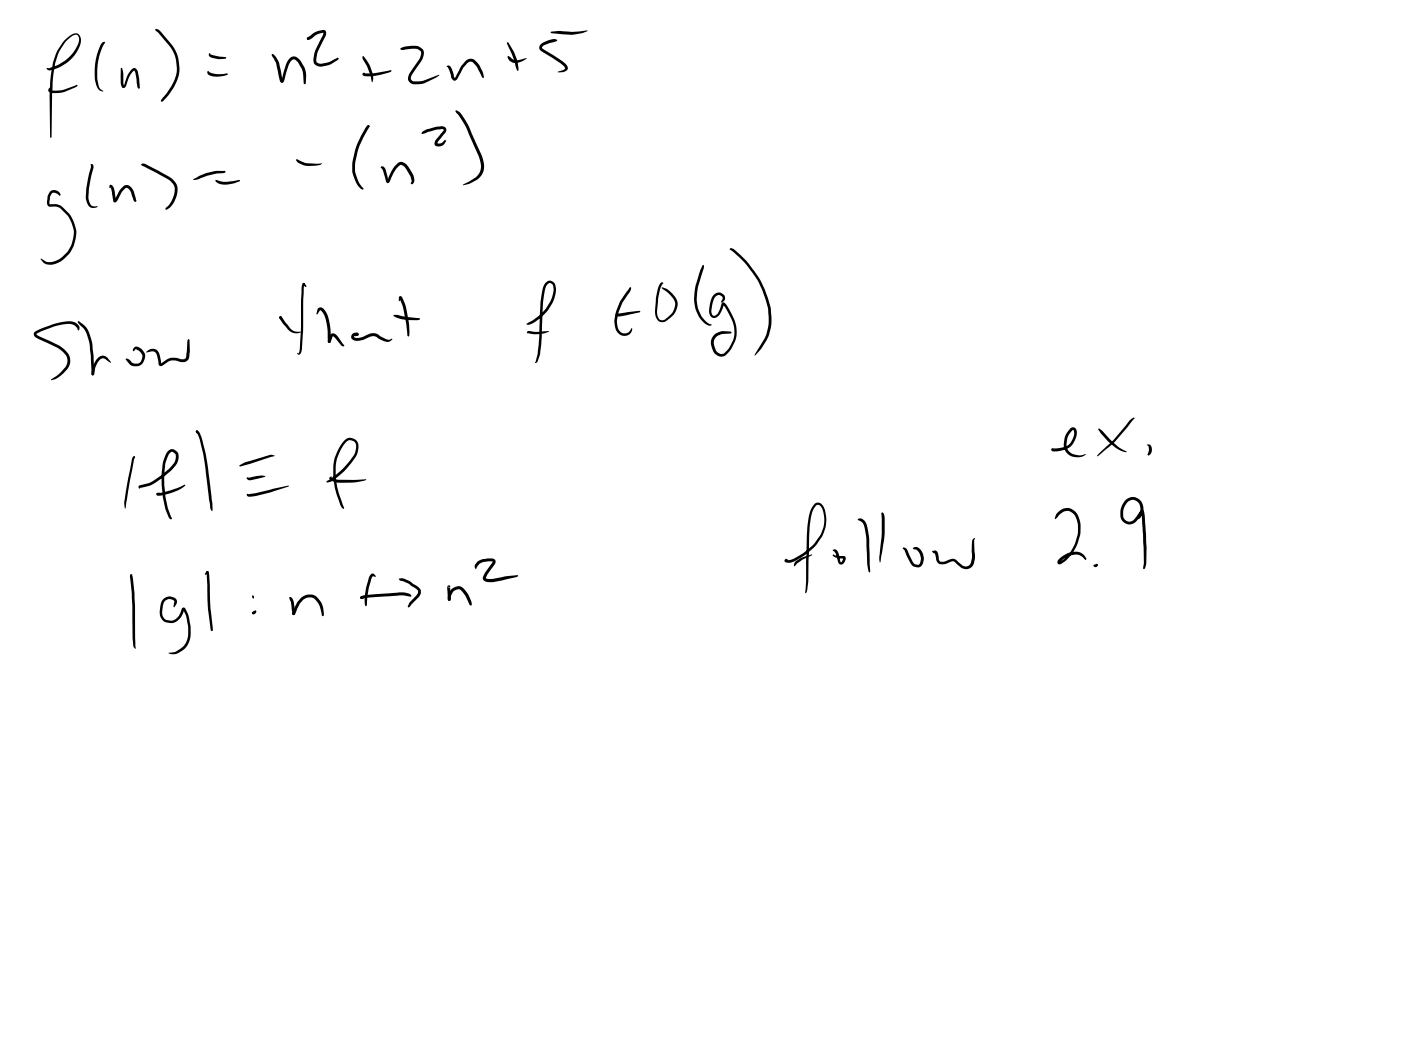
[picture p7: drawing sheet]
<svg xmlns="http://www.w3.org/2000/svg" width="108mm" height="81mm" viewBox="0 0 108 81" stroke-linecap="round" stroke-linejoin="round" font-family="sans-serif">
<g fill="#000">
<path d="M5 3.1a1.14 1.14 0 0 1 .9-.5 .72 .72 0 0 1 .2 1.1 2.92 2.92 0 0 1-2.4 1.7l-.1-.1h.2a2.94 2.94 0 0 0 2.3-2.4l-.1-.2h-.2a1.46 1.46 0 0 0-.9 .7 5.5 5.5 0 0 0-.9 3.4l-.1 3.8v-3.9a5.4 5.4 0 0 1 1.1-3.6zM3.8 6.8h.1v.1l.7 .1 1.3-.5 .1 .1-1.1 .5a1.2 1.2 0 0 1-1.2-.1zM3.9 14.8l.1-.1a.56 .56 0 0 1 .6 .2l.1 .1-.1 .1-.3-.2h-.3l-.1 .3-.1 .5h.1h.4l.4 .2a2.78 2.78 0 0 1 1.2 1.9l-.2 1.2a2.42 2.42 0 0 1-1.6 1.4l-.6-.1-.4-.4 .4 .2a1.15 1.15 0 0 0 1.3-.3l.4-.4 .3-.5a2.15 2.15 0 0 0-.3-2.3l-.7-.6-.8-.2v-.6zM7 12.6a.27 .27 0 0 1 .2 .5l-.3 1.4-.1 .8 .2 .5 .5 .1a.54 .54 0 0 1-.6 0 .54 .54 0 0 1-.3-.5l.1-.9zM7.8 3.3l.2-.1 .1 .1-.1 .2a4.2 4.2 0 0 0-.2 3.4l.2 .1a.46 .46 0 0 1-.6-.4 4.5 4.5 0 0 1 .4-3.3zM8.5 14.3a.44 .44 0 0 1 .4 .5v.7l-.1-.1 .4-.7 .5-.4a.62 .62 0 0 1 .6 .6l.2 .6-.1 .1-.1-.1-.2-.7-.3-.3h-.1l-.3 .2-.2 .5a.29 .29 0 0 1-.2 .3 .29 .29 0 0 1-.3 0l-.2-1.1h.1l-.2 .1zM9.3 5.3h.1l.1 .2v1.1l.4-.9a.52 .52 0 0 1 .6-.4l.1 .2 .2 1.3h-.1l-.1-.1-.2-1.3-.4 .4-.2 .6a.28 .28 0 0 1-.1 .3 .28 .28 0 0 1-.3 0l-.1-.3zM10.9 12.7l.1-.1h.2l1.8 1a1.2 1.2 0 0 1 .5 1.7 .94 .94 0 0 1-.7 .8h-.1a2.2 2.2 0 0 0 .8-1.6 1 1 0 0 0-.6-.7zM12 2.2l.3 .2 .8 .9a2.91 2.91 0 0 1 .2 3.6l-.6 .8a.16 .16 0 0 1-.1 .1 .16 .16 0 0 1-.2 0l.7-1.1a2.68 2.68 0 0 0-.1-3.3l-1-1.1zM14.9 13.8l.5-.2a4 4 0 0 1 1.8-.4h.2l-.1 .1-1.3 .2-.8 .3-.3 .1zM16 5.5l.3 .1 .4 .1 .8-.1 .1 .1a1.85 1.85 0 0 1-1.3 .2l-.3-.2zM16.1 4.1l.3 .2 1 .2-.5 .1-.5-.1a.26 .26 0 0 1-.3-.4z"/>
<path d="M16.6 13.9h.2a1.96 1.96 0 0 0 1.2 .1l.4-.1h.1l-.5 .2a1.25 1.25 0 0 1-1.4-.2zM20.9 4.2h.2l.4 .6 .3 1.4h-.1l.4-1.4 .2-.3 .3-.1a.62 .62 0 0 1 .6 .3l.3 .7v1.1l-.1-.1-.1-1.1-.3-.5-.3-.2-.2 .1-.2 .3-.4 1.1a.19 .19 0 0 1-.1 .3 .19 .19 0 0 1-.2-.2l-.3-1.3zM22.9 12.3l.2 .1a2.33 2.33 0 0 0 1.5 .2h.2v.1a2.03 2.03 0 0 1-1.8-.2l-.2-.2zM23.7 2.9l.5-.4 .6-.2a.3 .3 0 0 1 .4 .2 .3 .3 0 0 1-.1 .4l-.6 1.1-.1 .8 .3 .1 .7-.1 .6-.4 .1 .1v.1a2.3 2.3 0 0 1-1.3 .5 .52 .52 0 0 1-.6-.6l.1-.5 .6-1.5-.4 .1-.6 .5a.12 .12 0 0 1-.2 0 .12 .12 0 0 1 0-.2zM23.7 2.9h.1v.1h-.1zM28 4.3l.5 .7a1.71 1.71 0 0 1 .2 1.3l-.4-1.1-.4-.7zM27.9 5.7l.2-.1v.1v-.1h.7l1.3-.2 .1 .1-1.1 .3a1.33 1.33 0 0 1-1.2 0zM28.3 9.7h.2l-.1 .1zM28.3 9.7l.1-.1 .1 .1-.8 1.5-.3 1.2a2.53 2.53 0 0 0 .6 2.2h-.1a2.25 2.25 0 0 1-.7-2.3l.3-1.2zM29.3 12.9l.2-.1 .2 .2 .2 1-.1-.1 .5-1a.71 .71 0 0 1 .7-.4l.4 .2 .4 .7 .1 .4v.3a.13 .13 0 0 1-.1 .1 .13 .13 0 0 1-.2-.1l.1-.2-.1-.4-.4-.6-.3-.2-.4 .4-.4 .8a.18 .18 0 0 1-.2 .2 .18 .18 0 0 1-.2-.2l-.2-.8zM30.9 3.7l.8-.2a.73 .73 0 0 1 1 .7l-.2 .5-.8 1.1v.4l.2 .1h.6l1.3-.5-1.1 .6-.8 .1a.53 .53 0 0 1-.5-.4 .53 .53 0 0 1 .2-.6l.8-1 .1-.4-.1-.2a.76 .76 0 0 0-.7-.1h-.6a.14 .14 0 0 1-.1 .1 .14 .14 0 0 1-.1-.2zM32.6 10.1l1-.3h.7l.1 .1v.3l-.7 .8h.3l.3-.2 .1 .1-.2 .2a.39 .39 0 0 1-.4 .2 .39 .39 0 0 1-.3-.3l.7-1h-.6l-1.1 .3z"/>
<path d="M34.4 5.1a.32 .32 0 0 1 .5 .3l.2 .6 .6-1.1a.58 .58 0 0 1 .9-.3 2.2 2.2 0 0 1 .7 1.3l-.1 .1-.5-.9-.3-.3-.2-.1-.5 .5-.5 .9a.33 .33 0 0 1-.4 0 .33 .33 0 0 1-.1-.4zM35.1 8.5h.1a2.97 2.97 0 0 1 1.1 1.8l.8 1.5a1.49 1.49 0 0 1-.3 2.1l-.7 .3-.4 .1 .9-.6a1.32 1.32 0 0 0 .2-1.8l-.9-2.1-.8-1.2zM39.1 3.2l.5 .8a2.3 2.3 0 0 1 .3 1.5l-.8-2.2zM39.2 4.3l.5 .3 .9-.1-.5 .3a.68 .68 0 0 1-1-.4zM42.4 2.5l.7-.1 1 .1 1.2-.1-.4 .1-.8 .2zM41.7 3.4a1.32 1.32 0 0 1 1.2-.3l-.3 .2a1.02 1.02 0 0 0-.8 .3l.1 .2 1.4 .9a.57 .57 0 0 1 .4 .7l-.2 .1-.5 .1 .5-.3v-.2l-1.8-1.1a.33 .33 0 0 1 0-.6zM56.2 19.2l.2-.1a7.9 7.9 0 0 1 3 4.7v1.3a3.7 3.7 0 0 1-1.2 2.2l-.1 .1 .4-.6a3.2 3.2 0 0 0 .7-1.6v-.3a4.7 4.7 0 0 0-.3-2 8 8 0 0 0-2.5-3.6zM2.7 25.6l.1-.1a7.5 7.5 0 0 1 2.3-.7 .72 .72 0 0 1 1 .6l-.1 .1-.1-.3a1.01 1.01 0 0 0-1.2-.2l-.6 .2-1.3 .5 1.8 .9a1.22 1.22 0 0 1 .7 1.7 2.09 2.09 0 0 1-1.3 1v-.1a3.2 3.2 0 0 0 1.1-1 1.01 1.01 0 0 0-.6-1.4l-1.6-.7a.3 .3 0 0 1-.2-.5zM6 24.8l.1-.1a2.57 2.57 0 0 1 1.1 2.5l.1 1.6-.1 .1-.2-.1v-1.1a4.3 4.3 0 0 0-.6-2.4zM7.5 27.6a.49 .49 0 0 1 .8 0l.2 .3-.3-.2a.44 .44 0 0 0-.7 .3l-.3 .9-.2-.1 .1-.5zM10.3 26.8l.3-.1 .3 .2 .3 .3v.4a.72 .72 0 0 1-.5 .6 .72 .72 0 0 1-.7-.1l-.3-.4v-.1l.5 .4h.4l.2-.1 .1-.3 .1-.3-.2-.2-.3-.2-.2 .2-.1-.1zM10.3 35.2h.1l-.1 .1z"/>
<path d="M10.3 35.2h.1l-.1 .1v-.1zM10.3 35.2h.1l-.7 4-.1-.1a16.2 16.2 0 0 1 .6-3.7zM12.9 34.8l.2-.2h.3l.3 .2 .1 .3a1.39 1.39 0 0 1-.7 1.2l-1.3 1-1 .3a.1 .1 0 0 1-.1 0 .1 .1 0 0 1 0-.2l1-.3 1.4-1 .3-.5 .1-.3v-.3l-.3-.2a1.39 1.39 0 0 0-.5 1.1v.9a7.4 7.4 0 0 0 .5 3l.1 .1-.1 .1-.2-.1a7.1 7.1 0 0 1-.5-3.1 3.2 3.2 0 0 1 .4-2zM11.3 27.1l.1-.1a.58 .58 0 0 1 .6-.1 .58 .58 0 0 1 .3 .6l.1 .5 .5-.3 .3-.1 1 .1 .1-.2 .1-1.2 .1-.2 .1 .1v.9a.59 .59 0 0 1-.4 .8l-1-.1-.7 .4a.18 .18 0 0 1-.3-.2l-.1-.6-.1-.2-.3-.1zM12.1 38a.11 .11 0 0 1 .2-.1 .11 .11 0 0 1 0 .2 .11 .11 0 0 1-.1 0v-.1a6.3 6.3 0 0 0 2-.7l.1 .1a3.8 3.8 0 0 1-2.2 .8zM15.1 33.2h.1v.1h-.1zM15.1 33.2h.1l.2 .2 .5 1.6 .5 3.8v.6a.42 .42 0 0 1-.2-.6l-.5-3.8-.3-1.2zM15.1 33.2h.1v.2zM18.5 35.8l.4-.2 1.9-.5h.4l-2.7 .8zM19 36.8l1.2-.2 .2 .1-1.1 .3zM19.1 38h.6l2.6-.5-2.6 .7-.6 .1-.1-.2zM21.5 24.4h.2l.3 .5a1.07 1.07 0 0 0 1.1 .7h.1a.76 .76 0 0 1-1-.2l-.4-.5-.3-.4z"/>
<path d="M21.5 24.4h.2l.1 .3-.3-.2zM23.3 21.8l.2 .1-.1 .3v3.3l-.2 1.6a.16 .16 0 0 1-.1 .2 .16 .16 0 0 1-.2-.1h.1l.1-.3 .1-4.7zM23.3 21.8h.2l.1 .2v.1l-.3-.2zM24.5 23.8a.38 .38 0 0 1 .6 .2 4.5 4.5 0 0 1 .4 2.3l-.1 .1-.1-.1a3.2 3.2 0 0 0-.6-2.4h-.1l-.2 .3zM26.5 34a.68 .68 0 0 1 .9-.1 .68 .68 0 0 1 .2 .9 5.2 5.2 0 0 1-2.2 2.3l-.2 .1v-.1a5.3 5.3 0 0 0 2.2-2.4 .51 .51 0 0 0-.2-.7 .51 .51 0 0 0-.7 .3 3.4 3.4 0 0 0-.6 2.5l.2 1.2 .4 1.2h-.1a5.9 5.9 0 0 1-.7-3.1 3.5 3.5 0 0 1 .8-2.1zM25.5 25.7h.2l.2 .1 .6 .8v.1l-.2-.1-.7-.7-.1 .5h-.2zM25.4 36.8l.1-.1v.2l.6 .1h2.1a4.7 4.7 0 0 1-2.1 .2 .86 .86 0 0 1-.7-.3zM27.4 25.7h.2v.1l-.2 .1-.1-.1zM27.4 25.7h.2v.1h-.2zM27.2 25.7a.23 .23 0 0 1 .3-.1 .23 .23 0 0 1 .1 .2l-.3 .1v.1h.4l.8-.3a.77 .77 0 0 1 .8 .2l.6 .3 .3-.1v.1l-.3 .1-.7-.2a.61 .61 0 0 0-.6-.2l-.7 .3-.5 .1-.3-.2zM30.3 24.3h.3l1.8 .3-.2 .1-.9-.1-.7-.1zM30.8 22.8h.1a4.5 4.5 0 0 1 .6 2.2v.9h-.1l-.1-.8a6 6 0 0 0-.5-2.1h.1l-.1 .2z"/>
<path d="M42 21.8a.45 .45 0 0 1 .6-.1 .45 .45 0 0 1 .2 .4 3.1 3.1 0 0 1-2.2 2.9v-.1l.2-.1a2.97 2.97 0 0 0 1.8-2.8l-.2-.2-.2 .1a2.75 2.75 0 0 0-.4 1.6v.9a9.8 9.8 0 0 1-.4 3.5l-.2 .1 .1-.2a21.2 21.2 0 0 0 .3-4.5l.2-1.1zM40.6 25.6l1.7-.1-.4 .2-.6 .1-.5-.1-.1-.1v.1zM47.4 24.3l.9-.2 1-.2v.1l-1.5 .4zM48.5 22.2l.1-.1a.56 .56 0 0 1-.2 .6l-.4 .6a2.82 2.82 0 0 0-.4 2l.4 .4a.57 .57 0 0 0 .7-.4 .64 .64 0 0 1-.7 .6 .64 .64 0 0 1-.6-.7 3.1 3.1 0 0 1 .4-2zM50.9 21.8l.1-.1 .1 .1-.3 .6-.2 1.5a.72 .72 0 0 0 .3 .8h.3a1.22 1.22 0 0 0 .6-1.7l-.8-.8v-.1a1.72 1.72 0 0 1 1.2 1.3 1.5 1.5 0 0 1-1.3 1.4h-.1a.88 .88 0 0 1-.3-.9l.1-1.3zM54.1 20.5h.1v.2l-.4 1.2a2.73 2.73 0 0 0 .7 2.9l.2 .2a.09 .09 0 0 1 .1 0 .11 .11 0 0 1-.1 .2 .09 .09 0 0 1-.1-.1 2.51 2.51 0 0 1-1-3zM55 22.7l.3-.2 .3 .1 .3 .3-.1 .3-.2 .1 .1-.4-.4-.2a.95 .95 0 0 0-.5 1v.5l.3 .1a1.5 1.5 0 0 0 .6-1l.2 .1a3.7 3.7 0 0 1 .9 2.4 2.66 2.66 0 0 1-.9 1.6 .65 .65 0 0 1-.9-.3l-.2-.5a.84 .84 0 0 1 .4-.9l.5-.2 .7 .1-.1 .1h-.6l-.4 .2a.65 .65 0 0 0-.2 .8l.1 .4 .4 .2a.77 .77 0 0 0 .6-.6 2.1 2.1 0 0 0 .1-2.3l-.6-.9h.1l-.1 .1a.96 .96 0 0 1-.7 .9l-.3-.2a2 2 0 0 1 .2-1.5zM66.1 40a.53 .53 0 0 1 .7 .6l.2 .9 .1 2.5-.1 .1-.2-.6-.1-2.5a.86 .86 0 0 0-.4-.8zM67.9 39.5h.1l.1 .3 .1 1.3-.4 2.2v-.4l.1-1.8zM82.5 33l.2-.1 .2 .1 .1 .4-.1 .3a1.51 1.51 0 0 1-1.9 1l.1-.2 .1 .2-.1-.1 .4-.1a1.19 1.19 0 0 0 1.2-1.3h-.1l-.3 .3-.1 .7a.76 .76 0 0 0 .6 .8l.4 .1 .4-.1a.28 .28 0 0 1-.3 .2 1.01 1.01 0 0 1-1.3-1l.1-.7zM81.5 39.5a.96 .96 0 0 1 1.1-.3 .96 .96 0 0 1 .6 .9 3.2 3.2 0 0 1-1.5 3.4 .21 .21 0 0 1-.2-.2 .21 .21 0 0 1 .1-.2 1.46 1.46 0 0 1 1.8-.4l.3 .3v.1l-.4-.3-.3-.1a1.6 1.6 0 0 0-1.3 .6 2.89 2.89 0 0 0 1.1-3.6 .77 .77 0 0 0-1.3 .2l-.2 .1v-.1zM84.6 33.1l.1-.1 .2 .2 1.3 1.2 .6 .4a2.12 2.12 0 0 1-1.4-.8z"/>
<path d="M87 32.4l.4-.2-1.5 1.8-1.4 1.1 1.3-1.2zM86.7 38.5a.88 .88 0 0 1 1.2 .1 .88 .88 0 0 1 0 1.2 .19 .19 0 0 1-.3 .1l.3-.5-.1-.4-.1-.3-.4-.2a1.02 1.02 0 0 0-.6 1.6l.3 .1 .3-.1 .6-.8h.2l.1 .5 .1 2a4.5 4.5 0 0 1-.1 2h-.1a5.2 5.2 0 0 0 0-2l-.2-2.3h.2l-.2 .3a.81 .81 0 0 1-1.4 .4 1.35 1.35 0 0 1 .2-1.7zM88.4 34.3v-.1a.45 .45 0 0 1 .4 .4 .45 .45 0 0 1-.3 .5l-.1-.1 .1-.4zM10.1 44.3h.1l.2 1.4v4.3l-.1-.2-.1-.6v-2.5zM12.6 46.2a.56 .56 0 0 1 .6-.3 .56 .56 0 0 1 .4 .6l-.2 .3v-.5l-.5-.1a.56 .56 0 0 0-.4 .5v.4a.57 .57 0 0 0 .4 .7h.4l.3-.1 .2-.3 .2-.5a.16 .16 0 0 1 .2-.1 .16 .16 0 0 1 .1 .1l.3 .7a3.6 3.6 0 0 1 0 1.8 1.54 1.54 0 0 1-1 1h-.1a.41 .41 0 0 1-.5-.1l.6-.1a1.42 1.42 0 0 0 .8-.9l.1-1-.1-.8-.3-.5h.1l-.3 .6a.88 .88 0 0 1-.8 .4h-.2a.76 .76 0 0 1-.6-.9l.1-.6zM15.9 44l.2 .1-.3 .2v-.1zM15.9 44h.2v.3l.1 2.6 .2 1.6-.1 .1-.1-.1-.2-1.6zM19.5 45.9l.1 .1-.1 .1-.1-.2zM19.4 47.2l.3-.2 .1 .1a.19 .19 0 0 1-.2 .2 .19 .19 0 0 1-.2-.1zM22.3 46a.35 .35 0 0 1 .3 .5l.1 .6a.14 .14 0 0 1 0 .2 .14 .14 0 0 1-.2 0l-.1-.9zM23.2 46.1a.95 .95 0 0 1 1.2-.1 1.67 1.67 0 0 1 .6 1.4l-.2 .1v-.1a1.76 1.76 0 0 0-.6-1.2l-.2-.2a.77 .77 0 0 0-.7 .3l-.2 .3-.4 .7-.2 .1 .2-.6zM22.5 47.2h.2v.2l-.2-.1z"/>
<path d="M27.8 46l.6-.2 2.4-.2 .7 .1 .2 .2-.1 .1-.8-.1-2.9 .2v-.1l.1 .1-.1 .1-.1-.1zM28.6 44.3l.2-.1 .2 .2h-.3l-.1 .2-.2 .7-.2 1.4-.1-.1v-.7l.3-1.3zM30.7 44.6h.4l.5 .2 .8 .6a.57 .57 0 0 1-.2 .6l-.7 .8-.1-.1 .1-.2 .6-.7 .1-.3-.7-.5-.7-.3zM34.8 45.4l.5-.2 .3 .1 .5 .5 .3 .8-.1 .1-.1-.1-.4-.7-.4-.5-.5 .2-.2 .4a.19 .19 0 0 1 0 .2 .19 .19 0 0 1-.2 .1 .93 .93 0 0 1 .3-.9zM34.5 45.1l.2 .1-.1 .1-.1-.1 .2 .1v.9l-.1 .1-.1-.1zM36.8 43.3l.4-.2 .7-.1 .2 .1a.35 .35 0 0 1-.1 .5l-.6 1h.5l1.1-.2 .9-.1v.1a7.2 7.2 0 0 1-2.3 .5l-.3-.2-.1-.2 .8-1.2-.9 .1-.4 .4a.37 .37 0 0 1 .1-.5zM62.8 38.8h.1a.58 .58 0 0 1 .7 .6 2.62 2.62 0 0 1-.3 2 4.8 4.8 0 0 1-2.4 1.9 .27 .27 0 0 1-.3 .1 .27 .27 0 0 1-.1-.3h.1v.1v-.1h.3a5.2 5.2 0 0 0 1.7-1.1l.6-.7a2.12 2.12 0 0 0 0-2.4h-.2a1.27 1.27 0 0 0-.5 1.2l-.2 1.2v3.5l-.2 .9 .1-4.9a3.1 3.1 0 0 1 .6-2zM61.3 43.3l.5-.3 .8-.3-.8 .5-.6 .4v-.1zM64.2 42.4a.32 .32 0 0 1 .3 0 .32 .32 0 0 1 .1 .4l.2 .5 .2-.3h-.4l-.4-.2 .9 .1v.3l-.2 .3-.3-.1-.2-.7zM69.6 42.2l.3 .1 .5 1.1 .3 .1 .2-.1a.87 .87 0 0 0-.3-1l-.3-.1a.44 .44 0 0 1 .8 .3 .97 .97 0 0 1-.1 1l-.3 .1a.57 .57 0 0 1-.5-.3l-.7-1.2zM71.9 42.4h.2l.1 .1 .2 .8h.4l.7-.2 .7 .5h.3l.3-.1 .1-.5v-1.4a.09 .09 0 0 1 .1-.1 .09 .09 0 0 1 .1 .1v.9a1.68 1.68 0 0 1-.1 1.1 .65 .65 0 0 1-.9 .2l-.6-.5-.7 .2a.54 .54 0 0 1-.7-.7l-.1-.2-.2-.1zM84.3 43.5h.1a.12 .12 0 0 1 .2 .1 .12 .12 0 0 1-.2 .1l-.1-.1z"/>
<circle cx="23.7" cy="3" r=".1"/>
<circle cx="21.6" cy="24.5" r=".1"/>
<circle cx="23.4" cy="21.9" r=".09"/>
<circle cx="25.4" cy="26.3" r=".11"/>
<circle cx="16" cy="44.1" r=".1"/>
</g>
</svg>
